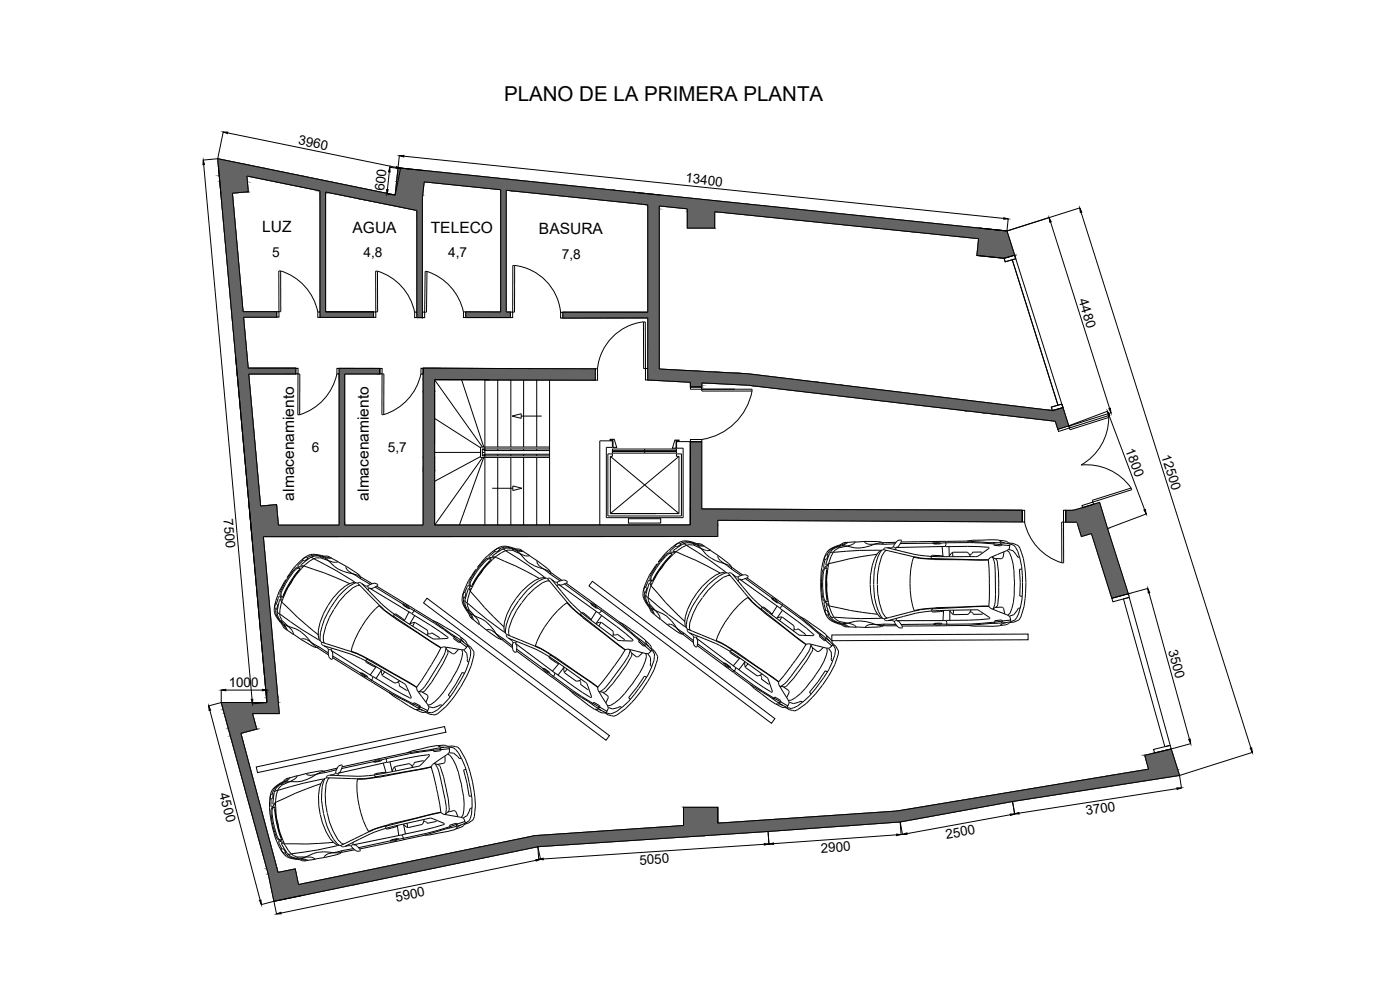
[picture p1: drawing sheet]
<svg xmlns="http://www.w3.org/2000/svg" width="420mm" height="297mm" viewBox="0 0 420 297" stroke-linecap="round" stroke-linejoin="round" font-family="sans-serif">
<defs><g id="words">
<text font-size="6.2" x="151.3" y="30.3">PLANO DE LA PRIMERA PLANTA</text>
<g font-size="4.7">
<text x="78.7" y="69.6">LUZ</text>
<text x="105.8" y="69.9">AGUA</text>
<text x="129.3" y="70">TELECO</text>
<text x="161.8" y="70.3">BASURA</text>
<text x="88.2" y="150.2" transform="rotate(-90 88.2 150.2)">almacenamiento</text>
<text x="110.7" y="150.2" transform="rotate(-90 110.7 150.2)">almacenamiento</text>
</g>
<g font-size="4.1">
<text x="81.7" y="77.1">5</text>
<text x="109.1" y="77.1">4,8</text>
<text x="134.5" y="77.2">4,7</text>
<text x="168.6" y="77.6">7,8</text>
<text x="93.6" y="135.5">6</text>
<text x="116.4" y="135.5">5,7</text>
</g>
<g font-size="4">
<text x="89.4" y="43.3" transform="rotate(12 89.4 43.3)">3960</text>
<text x="115.3" y="57.4" transform="rotate(-84 115.3 57.4)">600</text>
<text x="205.6" y="54.7" transform="rotate(6 205.6 54.7)">13400</text>
<text x="323.6" y="90.1" transform="rotate(72 323.6 90.1)">4480</text>
<text x="337.7" y="135" transform="rotate(69 337.7 135)">1800</text>
<text x="348.5" y="136.7" transform="rotate(72 348.5 136.7)">12500</text>
<text x="67" y="155.8" transform="rotate(85 67 155.8)">7500</text>
<text x="350.6" y="195.3" transform="rotate(75 350.6 195.3)">3500</text>
<text x="68.6" y="206.2">1000</text>
<text x="65.8" y="238.3" transform="rotate(75 65.8 238.3)">4500</text>
<text x="326.1" y="244.6" transform="rotate(-9 326.1 244.6)">3700</text>
<text x="284" y="251.7" transform="rotate(-10 284 251.7)">2500</text>
<text x="246.4" y="255.8" transform="rotate(-4 246.4 255.8)">2900</text>
<text x="192" y="259.5" transform="rotate(-4 192 259.5)">5050</text>
<text x="119" y="270.6" transform="rotate(-12 119 270.6)">5900</text>
</g>
</g></defs>
<!-- layer: 0 -->
<g fill="#636466" stroke="#636466" stroke-width=".3">
<path d="M65.3 47.6l13.4 2.8h-13.1z"/>
<path d="M119.5 50.4l23.6 2.4h-23.9z"/>
<path d="M293.2 76.6h11.3z"/>
<path d="M139.8 93.6h10.5z"/>
<path d="M151.9 93.6h1.3z"/>
<path d="M194.4 93.7h3.4z"/>
<path d="M96.1 93.6h16v1.6z"/>
<path d="M139.8 93.6h13.4v1.7z"/>
<path d="M168.9 95.4h25.5z"/>
<path d="M127 110.5h5.2z"/>
<path d="M101.8 110.5l12.2 .1z"/>
<path d="M155.9 114l22.7 .1z"/>
<path d="M315.9 123.2l3.1-.9 .3 .9z"/>
<path d="M316.7 126.4h3.6l.4 1.4z"/>
<path d="M78.2 151.8l4.8-.4v.4z"/>
<path d="M130.4 157.6l76.8-.1z"/>
<path d="M346.5 225.9l5-1.2 .4 1.2z"/>
<path d="M83.4 261.8l5.2-1.1 .2 1.1z"/>
<path d="M81.2 265.4h25.3l-24.3 5z"/>
<path d="M207.2 132.5h3.4z"/>
<path d="M215.4 156.1h91.4v.5z"/>
<path d="M74.8 152.1l8.2-.7 .1 .7z"/>
<path d="M74.8 152.1h8.3l.6 7.5z"/>
<path d="M66.3 58.3l3.4-.3 .1 .3z"/>
<path d="M71.2 112.2h3.4l3.6 39.6z"/>
<path d="M66.4 210.8h8.5l-7.9 2.1z"/>
<path d="M74.9 210.8l.6 2.1z"/>
<path d="M67 212.9l1.6 5.9z"/>
<path d="M75.5 212.9l1.5 5.9z"/>
<path d="M68.6 218.8l.3 1.2z"/>
<path d="M72.3 220l4.7-1.2z"/>
<path d="M69.2 220.9h3.3l10.9 40.9z"/>
<path d="M67 212.9l7.9-2.1 .6 2.1z"/>
<path d="M67 212.9h8.5l1.5 5.9z"/>
<path d="M73.8 49.3l16.8 3.5h-16.5z"/>
<path d="M97.7 93.6h14.4z"/>
<path d="M65.3 47.6l8.4 1.7h-8.2z"/>
<path d="M73.6 49.3h.2z"/>
<path d="M73.6 49.3h.2v.8z"/>
<path d="M65.6 50.1h8.2l.7 7.4z"/>
<path d="M322.1 153.1l7.9-2.4 .7 2.4z"/>
<path d="M322.1 153.1h8.6l1.7 5.5z"/>
<path d="M319.8 153.1h2.3l1.1 3.6z"/>
<path d="M327.6 160.1l4.8-1.5 .5 1.5z"/>
<path d="M327.6 160.1h5.3l5.7 18.1z"/>
<path d="M65.6 50.4l25 2.4-11.9-2.4zM65.6 50.4l25 2.4h-24.8z"/>
<path d="M119.2 52.8l41 1.8-17.1-1.8zM119.2 52.8l41 1.8h-41.2z"/>
<path d="M127.3 54.6l55.6 2.3-22.7-2.3zM127.3 54.6l55.6 2.3h-32.6z"/>
<path d="M150.3 56.9l34.2 .2-1.6-.2zM150.3 56.9l34.2 .2h-34.2z"/>
<path d="M151.9 57.1l34.2 .2-1.6-.2zM151.9 57.1l34.2 .2h-32.6z"/>
<path d="M150.3 57.1l1.6 .2v-.2zM150.3 57.1l1.6 .2h-1.6z"/>
<path d="M74.1 52.8l38.3 4.5-21.8-4.5zM74.1 52.8l38.3 4.5h-16.3z"/>
<path d="M65.8 52.8l8.7 4.7-.4-4.7zM65.8 52.8l8.7 4.7h-8.3z"/>
<path d="M96.1 57.3l17.9 .3-1.6-.3zM96.1 57.3l17.9 .3h-17.9z"/>
<path d="M97.7 57.6l18.1 .4-1.8-.4zM97.7 57.6l18.1 .4h-16.3z"/>
<path d="M96.1 57.6l1.6 .4v-.4zM96.1 57.6l1.6 .4h-1.6z"/>
<path d="M66.2 57.5l3.5 .5 4.8-.5zM66.2 57.5l3.5 .5h-3.4z"/>
<path d="M119 54.6l7.9 3.9 .4-3.9zM119 54.6l7.9 3.9h-8.3z"/>
<path d="M99.5 58l19.1 .5-2.8-.5zM99.5 58l19.1 .5h-16.3z"/>
<path d="M102.3 58.5l24.5 .9 .1-.9zM102.3 58.5l24.5 .9h-20.1z"/>
<path d="M153.5 57.3l72.9 4.1-40.3-4.1zM153.5 57.3l72.9 4.1h-32z"/>
<path d="M194.4 61.4l35.4 .4-3.4-.4zM194.4 61.4l35.4 .4h-35.4z"/>
<path d="M197.8 61.8l40.3 .9-8.3-.9zM197.8 61.8l40.3 .9h-31.8z"/>
<path d="M194.4 61.8l3.4 .9v-.9zM194.4 61.8l3.4 .9h-3.4z"/>
<path d="M106.7 59.4l20.1 3.7v-3.7zM106.7 59.4l20.1 3.7h-1.7z"/>
<path d="M206.3 62.7l39.9 .8-8.1-.8zM206.3 62.7l39.9 .8h-39.9z"/>
<path d="M214.5 63.5l79.3 4.9-47.6-4.9zM214.5 63.5l79.3 4.9h-31z"/>
<path d="M206.3 63.5l8.2 4.9v-4.9zM206.3 63.5l8.2 4.9h-8.2z"/>
<path d="M262.8 68.4l31.2 .1zM262.8 68.4l31.2 .1z"/>
<path d="M263 68.5l39.2 .8-8.2-.8zM263 68.5l39.2 .8h-30.9z"/>
<path d="M271.3 69.3l31.6 2.3-.7-2.3zM271.3 69.3l31.6 2.3h-9.2z"/>
<path d="M293.7 71.6l10.8 5-1.6-5zM293.7 71.6l10.8 5h-11.3zM293.2 76.6h11.3zM293.2 76.6h11.3z"/>
<path d="M293.2 76.6h11.1zM293.2 76.6h11.1l-3 .9z"/>
<path d="M66.3 58l6.6 35.5-3.2-35.5zM66.3 58l6.6 35.5h-3.4z"/>
<path d="M96.1 58l1.6 35.6v-35.6zM96.1 58l1.6 35.6h-1.6z"/>
<path d="M97.7 93.6h14.4zM96.1 93.6h1.6zM96.1 93.6h1.6z"/>
<path d="M150.3 57.3l1.6 36.3v-36.3zM150.3 57.3l1.6 36.3h-1.6z"/>
<path d="M125.1 63.1l1.7 30.5v-30.5zM125.1 63.1l1.7 30.5h-1.7z"/>
<path d="M139.8 93.6h12.1zM139.8 93.6h12.1z"/>
<path d="M194.4 62.7l3.4 31v-31zM194.4 62.7l3.4 31h-3.4zM168.9 93.7h28.9z"/>
<path d="M69.5 93.5l13.5 1.7v-1.7zM69.5 93.5l13.5 1.7h-13.4z"/>
<path d="M96.1 95.2h16zM96.1 93.6l16 1.6h-16z"/>
<path d="M139.8 95.3h13.4zM139.8 93.6l13.4 1.7h-13.4z"/>
<path d="M125.1 93.6l1.6 1.7 .1-1.7zM125.1 93.6l1.6 1.7h-1.6z"/>
<path d="M168.9 93.7l28.9 1.7v-1.7zM168.9 93.7l28.9 1.7h-28.9z"/>
<path d="M69.6 95.2l4.9 15.3-1.4-15.3zM69.6 95.2l4.9 15.3h-3.5z"/>
<path d="M71 110.5h17.8zM71 110.5h17.8z"/>
<path d="M194.4 95.4l3.4 15.2v-15.2zM194.4 95.4l3.4 15.2h-3.4z"/>
<path d="M127 110.5l51.6 .2zM127 110.5l51.6 .2z"/>
<path d="M194.4 110.6l3.4 .1zM194.4 110.6l3.4 .1z"/>
<path d="M194.4 110.7l30 1.4-26.6-1.4zM194.4 110.7l30 1.4h-30z"/>
<path d="M71 110.5l17.8 1.7v-1.7zM71 110.5l17.8 1.7h-17.6z"/>
<path d="M101.8 110.6l12.2 1.6v-1.6zM101.8 110.6l12.2 1.6h-12.2z"/>
<path d="M71.2 112.2h17.6zM71.2 112.2h3.4z"/>
<path d="M101.8 112.2h1.6zM101.8 112.2h1.6z"/>
<path d="M127 110.7l51.6 1.5v-1.5zM127 110.7l51.6 1.5h-51.6z"/>
<path d="M127 112.2l51.6 1.7v-1.7zM127 112.2l51.6 1.7h-51.6z"/>
<path d="M145.5 113.9l33.1 .1zM145.5 113.9l33.1 .1z"/>
<path d="M194.4 112.1l45.4 1.9-15.4-1.9zM194.4 112.1l45.4 1.9h-45.4z"/>
<path d="M145.5 114h33.1zM145.5 114h33.1z"/>
<path d="M194.4 114l51.1 .7-5.7-.7zM194.4 114l51.1 .7h-38.3z"/>
<path d="M207.2 114.7l39.8 .2-1.5-.2zM207.2 114.7l39.8 .2h-39.8z"/>
<path d="M210.6 114.9l42.1 .7-5.7-.7zM210.6 114.9l42.1 .7h-28.3z"/>
<path d="M207.2 114.9l3.4 .7v-.7zM207.2 114.9l3.4 .7h-3.4z"/>
<path d="M207.2 115.6l3.4 .5v-.5zM207.2 115.6l3.4 .5h-3.4z"/>
<path d="M127 113.9l3.4 3.4v-3.4zM127 113.9l3.4 3.4h-3.4zM127 117.3h3.4zM127 117.3h3.4z"/>
<path d="M224.4 115.6l91.4 7.6-63.1-7.6zM224.4 115.6l91.4 7.6h-26.3z"/>
<path d="M315.9 123.2h3.4zM315.8 123.2h3.5z"/>
<path d="M289.5 123.2h26.3zM289.5 123.2h26.3z"/>
<path d="M289.6 123.2l29.8 .4-.1-.4zM289.6 123.2l29.8 .4h-26.2z"/>
<path d="M293.2 123.6l27.1 2.8-.9-2.8zM293.2 123.6l27.1 2.8h-3.6z"/>
<path d="M316.7 126.4l.4 1.4h3.6zM317.1 127.8h3.6l-3.2 1z"/>
<path d="M127 117.3l3.4 20v-20zM127 117.3l3.4 20h-3.4z"/>
<path d="M127 137.3l3.4 3.8v-3.8zM127 137.3l3.4 3.8h-3.4z"/>
<path d="M71.2 112.2l7 39.2-3.6-39.2zM71.2 112.2l7 39.2h-3.5z"/>
<path d="M74.7 151.4l3.5 .4v-.4zM74.7 151.4l3.5 .4h-3.4z"/>
<path d="M127 141.1l3.4 16.4v-16.4zM127 141.1l3.4 16.4h-3.4z"/>
<path d="M127 157.5l3.4 .1zM127 157.5l3.4 .1z"/>
<path d="M101.8 112.2l1.6 45.4v-45.4zM101.8 112.2l1.6 45.4h-1.6z"/>
<path d="M74.8 151.8l8.7 5.8-.5-5.8zM74.8 151.8l8.7 5.8h-8.2z"/>
<path d="M75.3 157.6l131.9 3.4v-3.4zM75.3 157.6l131.9 3.4h-131.6z"/>
<path d="M75.6 161h131.6zM75.6 161h3.4z"/>
<path d="M75.6 161l7.8 48.5-4.4-48.5zM75.6 161l7.8 48.5h-3.4z"/>
<path d="M80 209.5l3.5 1.3-.1-1.3zM80 209.5l3.5 1.3h-3.4z"/>
<path d="M66.4 210.8l17.4 3.3-.3-3.3zM66.4 210.8l17.4 3.3h-16.5z"/>
<path d="M67.3 214.1l9.7 4.7-1.2-4.7zM67.3 214.1l9.7 4.7h-8.4z"/>
<path d="M68.6 218.8l3.7 1.2 4.7-1.2zM68.6 218.8l3.7 1.2h-3.4z"/>
<path d="M346.5 225.9l5.6 .7-.2-.7zM343.6 226.6l2.9-.7 5.6 .7z"/>
<path d="M343.6 226.6l9.8 4.2-1.3-4.2zM343.6 226.6l9.8 4.2h-8.7z"/>
<path d="M344.7 230.8l9.3 1.9-.6-1.9zM333.3 232.7l11.4-1.9 9.3 1.9z"/>
<path d="M303.9 240.5l50.1-7.8h-20.7zM286.5 240.5l46.8-7.8-29.4 7.8z"/>
<path d="M286.5 240.5l1.6 2.9 15.8-2.9zM269.1 243.4l17.4-2.9 1.6 2.9z"/>
<path d="M269.1 243.4l1.1 3.2 17.9-3.2zM221 246.6l48.1-3.2 1.1 3.2z"/>
<path d="M205.1 242.2l10.3 4.4v-4.4zM205.1 242.2l10.3 4.4h-10.3z"/>
<path d="M221 246.6l43.9 .4 5.3-.4zM215.4 247l5.6-.4 43.9 .4z"/>
<path d="M205.1 246.6l10.3 .4v-.4zM205.1 246.6l10.3 .4h-10.3z"/>
<path d="M205.1 247l50.1 .7 9.7-.7zM205.1 247l50.1 .7h-50.1z"/>
<path d="M205.1 247.7l25.4 1.8 24.7-1.8zM179.1 249.5l26-1.8 25.4 1.8z"/>
<path d="M179.1 249.5l32.4 1.2 19-1.2zM160.5 250.7l18.6-1.2 32.4 1.2z"/>
<path d="M160.5 250.7l.9 3.3 50.1-3.3zM144.5 254l16-3.3 .9 3.3z"/>
<path d="M68.9 220l14.3 40.7-10.9-40.7zM68.9 220l14.3 40.7h-3.1z"/>
<path d="M80.1 260.7l3.3 1.1-.2-1.1zM80.1 260.7l3.3 1.1h-3z"/>
<path d="M121.2 262.4l40.2-8.4h-16.9zM104.3 262.4l40.2-8.4-23.3 8.4z"/>
<path d="M80.4 261.8l8.5 .6-.1-.6zM80.4 261.8l8.5 .6h-8.4z"/>
<path d="M104.3 262.4l2.2 3 14.7-3zM89.6 265.4l14.7-3 2.2 3z"/>
<path d="M80.5 262.4l9.1 3-.7-3zM80.5 262.4l9.1 3h-8.4z"/>
<path d="M65.6 50.4l25 2.4-11.9-2.4zM65.6 50.4l25 2.4h-24.8z"/>
<path d="M119.2 52.8l41 1.8-17.1-1.8zM119.2 52.8l41 1.8h-41.2z"/>
<path d="M74.1 52.8l25.2 1.8-8.7-1.8zM74.1 52.8l25.2 1.8h-16.5z"/>
<path d="M65.8 52.8l8.4 1.8-.1-1.8zM65.8 52.8l8.4 1.8h-8.2z"/>
<path d="M127.3 54.6l55.6 2.3-22.7-2.3zM127.3 54.6l55.6 2.3h-32.6z"/>
<path d="M150.3 56.9l34.2 .2-1.6-.2zM150.3 56.9l34.2 .2h-34.2z"/>
<path d="M151.9 57.1l34.2 .2-1.6-.2zM151.9 57.1l34.2 .2h-32.6z"/>
<path d="M150.3 57.1l1.6 .2v-.2zM150.3 57.1l1.6 .2h-1.6z"/>
<path d="M82.8 54.6l29.6 2.7-13.1-2.7zM82.8 54.6l29.6 2.7h-16.3z"/>
<path d="M66 54.6l8.5 2.9-.3-2.9zM66 54.6l8.5 2.9h-8.3z"/>
<path d="M96.1 57.3l17.9 .3-1.6-.3zM96.1 57.3l17.9 .3h-17.9z"/>
<path d="M66.2 57.5l3.5 .5 4.8-.5zM66.2 57.5l3.5 .5h-3.4z"/>
<path d="M119 54.6l7.9 3.9 .4-3.9zM119 54.6l7.9 3.9h-8.3z"/>
<path d="M97.7 57.6l20.9 .9-4.6-.9zM97.7 57.6l20.9 .9h-16.3z"/>
<path d="M102.3 58.5l24.5 .9 .1-.9zM102.3 58.5l24.5 .9h-20.1z"/>
<path d="M153.5 57.3l72.9 4.1-40.3-4.1zM153.5 57.3l72.9 4.1h-32z"/>
<path d="M194.4 61.4l35.4 .4-3.4-.4zM194.4 61.4l35.4 .4h-35.4z"/>
<path d="M197.8 61.8l40.3 .9-8.3-.9zM197.8 61.8l40.3 .9h-31.8z"/>
<path d="M106.7 59.4l20.1 3.7v-3.7zM106.7 59.4l20.1 3.7h-1.7z"/>
<path d="M206.3 62.7l39.9 .8-8.1-.8zM206.3 62.7l39.9 .8h-39.9z"/>
<path d="M206.3 63.5l8.2 4.9v-4.9zM206.3 63.5l8.2 4.9h-8.2z"/>
<path d="M214.5 63.5l79.5 5-47.8-5zM214.5 63.5l79.5 5h-31z"/>
<path d="M263 68.5l39.2 .8-8.2-.8zM263 68.5l39.2 .8h-30.9z"/>
<path d="M271.3 69.3l31.6 2.3-.7-2.3zM271.3 69.3l31.6 2.3h-9.2z"/>
<path d="M293.7 71.6l10.8 5-1.6-5zM293.7 71.6l10.8 5h-11.3zM293.2 76.6h11.3zM293.2 76.6h11.3z"/>
<path d="M293.2 76.6h11.1zM293.2 76.6h11.1l-3 .9z"/>
<path d="M66.3 58l6.6 35.5-3.2-35.5zM66.3 58l6.6 35.5h-3.4z"/>
<path d="M96.1 57.6l1.6 36v-36zM96.1 57.6l1.6 36h-1.6z"/>
<path d="M97.7 93.6h14.4zM96.1 93.6h1.6zM96.1 93.6h1.6z"/>
<path d="M150.3 57.3l1.6 36.3v-36.3zM150.3 57.3l1.6 36.3h-1.6z"/>
<path d="M150.3 93.6h1.6zM150.3 93.6h1.6z"/>
<path d="M125.1 63.1l1.7 30.5v-30.5zM125.1 63.1l1.7 30.5h-1.7z"/>
<path d="M139.8 93.6h12.1zM139.8 93.6h12.1z"/>
<path d="M194.4 61.8l3.4 31.9v-31.9zM194.4 61.8l3.4 31.9h-3.4zM168.9 93.7h28.9z"/>
<path d="M69.5 93.5l13.5 1.7v-1.7zM69.5 93.5l13.5 1.7h-13.4z"/>
<path d="M96.1 95.2h16zM96.1 93.6l16 1.6h-16z"/>
<path d="M139.8 95.3h13.4zM139.8 93.6l13.4 1.7h-13.4z"/>
<path d="M125.1 93.6l1.6 1.7 .1-1.7zM125.1 93.6l1.6 1.7h-1.6z"/>
<path d="M168.9 93.7l28.9 1.7v-1.7zM168.9 93.7l28.9 1.7h-28.9z"/>
<path d="M69.6 95.2l4.9 15.3-1.4-15.3zM69.6 95.2l4.9 15.3h-3.5z"/>
<path d="M71 110.5h17.8zM71 110.5h17.8z"/>
<path d="M194.4 95.4l3.4 15.2v-15.2zM194.4 95.4l3.4 15.2h-3.4z"/>
<path d="M127 110.5l51.6 .2zM127 110.5l51.6 .2z"/>
<path d="M194.4 110.6l3.4 .1zM194.4 110.6l3.4 .1z"/>
<path d="M194.4 110.7l30 1.4-26.6-1.4zM194.4 110.7l30 1.4h-30z"/>
<path d="M71 110.5l17.8 1.7v-1.7zM71 110.5l17.8 1.7h-17.6z"/>
<path d="M101.8 110.6l12.2 1.6v-1.6zM101.8 110.6l12.2 1.6h-12.2z"/>
<path d="M71.2 112.2h17.6zM71.2 112.2h3.4z"/>
<path d="M101.8 112.2h1.6zM101.8 112.2h1.6z"/>
<path d="M127 110.7l51.6 1.5v-1.5zM127 110.7l51.6 1.5h-51.6z"/>
<path d="M127 112.2l51.6 1.7v-1.7zM127 112.2l51.6 1.7h-51.6z"/>
<path d="M145.5 113.9l33.1 .1zM145.5 113.9l33.1 .1z"/>
<path d="M194.4 112.1l45.4 1.9-15.4-1.9zM194.4 112.1l45.4 1.9h-45.4z"/>
<path d="M145.5 114l33.1 .1zM145.5 114l33.1 .1z"/>
<path d="M194.4 114l51.1 .7-5.7-.7zM194.4 114l51.1 .7h-38.3z"/>
<path d="M207.2 114.7l39.8 .2-1.5-.2zM207.2 114.7l39.8 .2h-39.8z"/>
<path d="M210.6 114.9l42.1 .7-5.7-.7zM210.6 114.9l42.1 .7h-28.3z"/>
<path d="M207.2 114.9l3.4 1.2v-1.2zM207.2 114.9l3.4 1.2h-3.4z"/>
<path d="M127 113.9l3.4 3.4v-3.4zM127 113.9l3.4 3.4h-3.4zM127 117.3h3.4zM127 117.3h3.4z"/>
<path d="M224.4 115.6l91.4 7.6-63.1-7.6zM224.4 115.6l91.4 7.6h-26.3z"/>
<path d="M315.9 123.2h3.4zM315.8 123.2h3.5z"/>
<path d="M289.5 123.2h26.3zM289.5 123.2h26.3z"/>
<path d="M289.6 123.2l29.8 .4-.1-.4zM289.6 123.2l29.8 .4h-26.2z"/>
<path d="M293.2 123.6l27.1 2.8-.9-2.8zM293.2 123.6l27.1 2.8h-3.6z"/>
<path d="M316.7 126.4l.4 1.4h3.6zM317.1 127.8h3.6l-3.2 1z"/>
<path d="M127 117.3l3.4 20v-20zM127 117.3l3.4 20h-3.4z"/>
<path d="M127 137.3l3.4 3.8v-3.8zM127 137.3l3.4 3.8h-3.4z"/>
<path d="M71.2 112.2l7 39.2-3.6-39.2zM71.2 112.2l7 39.2h-3.5z"/>
<path d="M74.7 151.4l3.5 .4v-.4zM74.7 151.4l3.5 .4h-3.4z"/>
<path d="M207.2 132.5l3.4 20.2v-20.2zM207.2 132.5l3.4 20.2h-3.4z"/>
<path d="M207.2 152.7l99.6 .4zM207.2 152.7l99.6 .4h-99.6z"/>
<path d="M207.2 153.1l99.6 3v-3zM207.2 153.1l99.6 3h-99.6z"/>
<path d="M207.2 156.1l8.2 1.4v-1.4zM207.2 156.1l8.2 1.4h-8.2z"/>
<path d="M127 141.1l3.4 16.4v-16.4zM127 141.1l3.4 16.4h-3.4z"/>
<path d="M207.2 157.5l8.2 .1zM130.4 157.6h85z"/>
<path d="M127 157.5l3.4 .1zM127 157.5l3.4 .1z"/>
<path d="M101.8 112.2l1.6 45.4v-45.4zM101.8 112.2l1.6 45.4h-1.6z"/>
<path d="M74.8 151.8l8.7 5.8-.5-5.8zM74.8 151.8l8.7 5.8h-8.2z"/>
<path d="M75.3 157.6l140.1 3.4v-3.4zM75.3 157.6l140.1 3.4h-139.8z"/>
<path d="M75.6 161h139.8zM75.6 161h3.4z"/>
<path d="M75.6 161l7.8 48.5-4.4-48.5zM75.6 161l7.8 48.5h-3.4z"/>
<path d="M80 209.5l3.5 1.3-.1-1.3zM80 209.5l3.5 1.3h-3.4z"/>
<path d="M66.4 210.8l17.4 3.3-.3-3.3zM66.4 210.8l17.4 3.3h-16.5z"/>
<path d="M67.3 214.1l9.7 4.7-1.2-4.7zM67.3 214.1l9.7 4.7h-8.4z"/>
<path d="M68.6 218.8l3.7 1.2 4.7-1.2zM68.6 218.8l3.7 1.2h-3.4z"/>
<path d="M346.5 225.9l5.6 .7-.2-.7zM343.6 226.6l2.9-.7 5.6 .7z"/>
<path d="M343.6 226.6l9.8 4.2-1.3-4.2zM343.6 226.6l9.8 4.2h-8.7z"/>
<path d="M344.7 230.8l9.3 1.9-.6-1.9zM333.3 232.7l11.4-1.9 9.3 1.9z"/>
<path d="M303.9 240.5l50.1-7.8h-20.7zM286.5 240.5l46.8-7.8-29.4 7.8z"/>
<path d="M286.5 240.5l1.6 2.9 15.8-2.9zM269.1 243.4l17.4-2.9 1.6 2.9z"/>
<path d="M269.1 243.4l1.1 3.2 17.9-3.2zM221 246.6l48.1-3.2 1.1 3.2z"/>
<path d="M205.1 242.2l10.3 4.4v-4.4zM205.1 242.2l10.3 4.4h-10.3z"/>
<path d="M221 246.6l43.9 .4 5.3-.4zM215.4 247l5.6-.4 43.9 .4z"/>
<path d="M205.1 246.6l10.3 .4v-.4zM205.1 246.6l10.3 .4h-10.3z"/>
<path d="M205.1 247l50.1 .7 9.7-.7zM205.1 247l50.1 .7h-50.1z"/>
<path d="M205.1 247.7l25.4 1.8 24.7-1.8zM179.1 249.5l26-1.8 25.4 1.8z"/>
<path d="M179.1 249.5l32.4 1.2 19-1.2zM160.5 250.7l18.6-1.2 32.4 1.2z"/>
<path d="M160.5 250.7l.9 3.3 50.1-3.3zM144.5 254l16-3.3 .9 3.3z"/>
<path d="M68.9 220l14.3 40.7-10.9-40.7zM68.9 220l14.3 40.7h-3.1z"/>
<path d="M80.1 260.7l3.3 1.1-.2-1.1zM80.1 260.7l3.3 1.1h-3z"/>
<path d="M121.2 262.4l40.2-8.4h-16.9zM104.3 262.4l40.2-8.4-23.3 8.4z"/>
<path d="M80.4 261.8l8.5 .6-.1-.6zM80.4 261.8l8.5 .6h-8.4z"/>
<path d="M104.3 262.4l2.2 3 14.7-3zM89.6 265.4l14.7-3 2.2 3z"/>
<path d="M80.5 262.4l9.1 3-.7-3zM80.5 262.4l9.1 3h-8.4z"/>
<path d="M74.8 152.1l.7 7.5h8.2zM75.5 159.6h8.2l-8.2 .8z"/>
<path d="M66.3 58.3l6.6 35.2-3.1-35.2zM66.3 58.3l6.6 35.2h-3.4z"/>
<path d="M69.5 93.5l13.5 1.7v-1.7zM69.5 93.5l13.5 1.7h-13.4z"/>
<path d="M69.6 95.2l4.9 15.3-1.4-15.3zM69.6 95.2l4.9 15.3h-3.5z"/>
<path d="M71 110.5h17.8zM71 110.5h17.8z"/>
<path d="M71 110.5l17.8 1.7v-1.7zM71 110.5l17.8 1.7h-17.6z"/>
<path d="M71.2 112.2h17.6zM71.2 112.2h3.4z"/>
<path d="M71.2 112.2l3.6 39.6h3.4zM74.8 151.8h3.4l-3.4 .3z"/>
<path d="M66.4 210.8h8.6zM66.4 210.8h8.5z"/>
<path d="M68.9 220l.3 .9zM69.2 220.9l3.1-.9zM69.2 220.9l3.1-.9 .2 .9z"/>
<path d="M69.2 220.9l11.2 40.9h3zM80.4 261.8h3l-2.9 .6z"/>
<path d="M67 212.9l1.6 5.9h8.4zM68.6 218.8h8.4l-7.8 2.1z"/>
<path d="M74.1 52.8l38.3 4.5-21.8-4.5zM74.1 52.8l38.3 4.5h-16.3z"/>
<path d="M96.1 57.3l17.9 .3-1.6-.3zM96.1 57.3l17.9 .3h-17.9z"/>
<path d="M97.7 57.6l20.9 .9-4.6-.9zM97.7 57.6l20.9 .9h-16.3z"/>
<path d="M102.3 58.5l24.5 .9-8.2-.9zM102.3 58.5l24.5 .9h-20.1z"/>
<path d="M106.7 59.4l20.1 3.7v-3.7zM106.7 59.4l20.1 3.7h-1.7z"/>
<path d="M96.1 57.6l1.6 36v-36zM96.1 57.6l1.6 36h-1.6zM96.1 93.6h1.6zM96.1 93.6h1.6z"/>
<path d="M125.1 63.1l1.7 30.5v-30.5zM125.1 63.1l1.7 30.5h-1.7z"/>
<path d="M96.1 95.2h16zM96.1 93.6l16 1.6h-16z"/>
<path d="M65.5 49.3h8.2zM65.5 49.3h8.1zM65.5 49.3h8.1l-8 .8zM65.6 50.1h8.2l-.2-.8z"/>
<path d="M65.6 50.1l.7 7.4h8.2zM66.3 57.5h8.2l-8.2 .8z"/>
<path d="M322.1 153.1l1.7 5.5h8.6zM323.8 158.6h8.6l-7.9 2.4z"/>
<path d="M319.8 156.7h3.4zM319.8 153.1l3.4 3.6h-3.4z"/>
<path d="M327.6 160.1l5.6 18.1h5.4zM333.2 178.2h5.4l-4.9 1.3z"/>
<path d="M125.1 93.6l1.6 1.7 .1-1.7zM125.1 93.6l1.6 1.7h-1.6z"/>
</g>
<g fill="none" stroke="#000" stroke-width=".3">
<path d="M67 39.6l-1.7 8M68.3 39.9l50.6 10.3M61.1 49.4l14.5 160.4M65.3 47.6l14.8 163.2M65.3 47.6l53.3 10.9M65.3 47.6l-4.3 .4M65.6 50.1l.7 8.2M73.7 49.3h.1M116.1 58.3l2.5 .2M116.8 51.6l-.5 5.3M117 50.2l2.4 .3M119.5 50.4l182.7 18.9"/>
<path d="M119.5 50.4l3.4 .3M119.8 46.7l-.3 3.6M120.2 50.5l-1.6 8M121.2 46.9l180 18.6M127.7 51.2l-8.2-.8-.9 8.1M190 57.7l8.2 .8M153.9 79.7h.6l-.1 13.9h-.5zM154.4 79.6a15.7 15.7 0 0 1 13.8 14.1M293.2 76.6l8.1 .9-8.1-.9 .5-5-79.2-8.1v4.9h-8.2v-5.7l-8.5-.9v48.9l26.6 1.4 91.4 11.1M294 68.5l8.2 .8M301.3 77.5l3.2-.9 .3 1-3.1 .9zM302.2 69.3l18.6 58.6 12.6-4.1"/>
<path d="M302.6 65.7l-.4 3.6M303.8 77.9l13.7 43.7-13.7-43.5M314.9 65.3l-12.7 4M315.3 66.6l17.7 56M324.1 62.4l-21.9 6.9M324.4 63.7l51 160.7M83 93.5h-10.1l-3.2-35.5 4.8-.5-.4-4.7 22 4.5v36.3M83 93.5h.7v1.6l-.7 .1zM83 95.2h-9.9l1.4 15.3h14.3M83.7 93.5h.6l-.1-12.2h-.5v12.2M84.2 81.3a16.3 16.3 0 0 1 11.2 12.3M95.4 93.6h.7v1.6h-.7z"/>
<path d="M96.1 95.2h16M112.1 93.6h.7v1.6h-.7zM112.1 93.6h-14.4v-36l27.4 5.5v30.5M113.3 81.3a16.3 16.3 0 0 1 11.1 12.3M113.3 81.4v12.2h-.5M113.3 81.4h-.6l.1 12.2M124.4 93.6h.7v1.7h-.7zM125.1 95.3h1.6M126.8 93.6h.6v1.7h-.7zM128.1 81.4a16.5 16.5 0 0 1 11 12.2M128.1 81.4h-.5l-.2 12.3M128.1 81.4l-.1 12.3-.6-.1"/>
<path d="M139.1 93.6h.7v1.7h-.7zM139.8 93.6h10.5v-36.7l-23-2.3-.5 4.8v34.2M139.8 95.3h13.4M153.2 93.6h.7v1.7h-.7zM153.2 93.6h-1.3v-36.5l42.5 4.3v32.3h-25.5M168.3 93.7h.6v1.7h-.7zM168.9 95.4h25.5v15.2M193.1 96.6l.1 14h.5M193.1 96.6h.6v14M193.1 96.6a15.7 15.7 0 0 0-13.8 14M88.8 112.2h-14.2l3.6 39.6 4.8-.4 .5 6.2h18.3v-45.4M88.8 110.5h.7l-.1 1.7h-.6z"/>
<path d="M89.4 112.2v12.2l.5 .1 .1-12.3M90 112.2h-.6M101.1 112.2a16.4 16.4 0 0 1-11.2 12.2M101.1 110.5h.7v1.7h-.7zM101.8 110.5l12.2 .1v1.6h-10.6v45.4h23.6v-47.1l51.6 .2M114 110.6h.7v1.6h-.7zM114.7 112.2h.5v12.2M114.7 112.2l-.1 12.2h.6M126.3 112.2a16.4 16.4 0 0 1-11.1 12.2M126.3 110.5h.7v1.7h-.7zM130.4 117.3h.1M130.4 113.9h16.5"/>
<path d="M130.4 113.9l48.2 .2M130.4 113.9v43.7M130.4 114l14.4 20.1M138.5 114l6.7 20.1M145.5 114v43.6M149.4 113.9v20.2M153.3 113.9v20.2M157.1 113.9v20.2M161.1 113.9v20.2M164.9 113.9v43.7M178.6 110.6h.7v3.5h-.7zM193.7 110.6h.7v3.4h-.7z"/>
<path d="M194.4 114l12.8 .7v1.4h3.4v-1.2l13.8 .7 92.3 10.8 .8 2.4M207.2 116.1h3.4v.7h-3.4zM210.6 116.8h15.1v.5h-15.1zM225.7 117.3a18.1 18.1 0 0 1-15.1 14.6M130.4 135.7h13.8M130.4 125.5l13.8 8.8M144.2 137l-13.8 7.4M144.8 135.7h.7M144.8 134.7h20.1M144.8 134.7v2.1h20.1M144.8 134.7l.7 .5M144.8 137.2l-14.4 20.4"/>
<path d="M145.2 137.2l-7.3 20.4M145.2 134.7l.3 .5M145.4 134.7l.1 .5M145.5 135.2h19.4M145.5 136.3h19.4M145.5 136.3l-.7 .4M145.5 136.3l-.3 .5M145.5 136.3l-.1 .5M149.4 134.7v.5M149.4 136.3v.5M149.4 137.2v20.3M153.3 134.7v.5"/>
<path d="M153.3 136.3v.5M153.3 137.2v20.3M153.7 124.8l2.7-.7v1.4zM156.4 124.8h6.2M157.1 134.7v.5M157.1 136.3v.5M157.1 137.2v20.3M161.1 134.7v.5M161.1 136.3v.5M161.1 137.2v20.3M164.9 134.1h-20.7v3.1h20.7M183.1 131.8h1.2l.8 2.4h-1.1v-2.1h-.9z"/>
<path d="M183.2 136.9h.6v-.7h-1.4v18.6h22.1v-18.6h-1.5v.7h.8M183.2 136.9v17.2M183.2 136.9l20.6 17.2M183.8 134.7h19.2v.5h-19.2zM183.8 135.5h19.2v.5h-19.2zM193.5 134.7v.5M193.5 135.5v.5M202.5 132h1.3v.4h-.9v2.1h-1.1zM203.8 136.9v17.2M203.8 136.9l-20.6 17.2M207.2 132.5v25l-76.8 .1M207.2 131.9h3.4v.6h-3.4z"/>
<path d="M207.2 132.5h3.4v20.2l96.2 .4v3.5M207.2 132.5h-4.1v2h1.9v20.8h-23v-21.1h1.8v-1.9h-3.8v25.2M315.5 122.2l3.2-1 .3 1.1-3.2 .9zM317.5 128.8l3.2-1 .3 .6-3.3 1.1zM332.4 123.4l-11.7 4.4M332.7 125.2a16.4 16.4 0 0 1-8.2 14.3 16.4 16.4 0 0 1 15 6.9M332.8 125.2l-11.7 3.7-.1-.5M332.8 125.2l-.2-.5-11.7 3.7M332.8 124.7l10.7 28.2M147.7 146.5h6.2M153.9 145.8l2.7 .7-2.7 .7zM183.2 154.1h20.6"/>
<path d="M188.6 155.6h9.7v1.4h-9.7zM207.2 152.7h.1M306.8 156.6l-91.4-.5v4.9h-136.4l4.8 53.1h-8l1.2 4.7-4.7 1.2 11.1 41.8 5.2-1.1 1 4.7 70.9-14.7 44.6-3v-5.5h10.3v4.8M306.8 153.1h.7v3.5h-.7zM307.5 156.6a16.4 16.4 0 0 0 11.1 12.3M319.2 153.1h.6v3.6h-.6zM319.2 156.7l-.6-.1 .1 12.3M319.2 156.6v12.3h-.5M324.7 151.7l3.3-1.1 .2 .7-3.3 1zM328 150.6l11.6-3.7-.1-.5-11.7 3.7 .2 .5M332.4 158.6l-2.4-7.9-7.9 2.4h-2.3v3.6h3.4l1.3 4.3 3.1-.9 6.1 19.4 4.9-1.3M332.4 158.6l6.2 19.6"/>
<path d="M344 154.2l-11.6 4.4M83.4 178.6l-.6 1.6a5.5 5.5 0 0 0 1.4 6.6l1 1.5 .6 .5M83.9 178.9l-.4 .4-.5 1.8M83.9 178.9h.1M84 178.9l.7 1.3a6 6 0 0 0 0 6M84.1 179.8l.7 1.1 4.4 4.3 6.3 5.3M84.2 179.9l-.3 .2-.7 3.5M85.8 173.9l-2.4 4.7M87.1 174.7l-2.1 4M88.5 170.7a1.18 1.18 0 0 1 1.6-.1l-2.4 3.4-3 5.3a1.26 1.26 0 0 1-.5-1.9l2.1-4zM89.7 171l-2.7 3.7M90 170.6a1.52 1.52 0 0 0-1.9 1 20.8 20.8 0 0 0-3.8 6.8l.4 .8"/>
<path d="M90.3 169.8l.6-.1 6.5 2.2 7.6 3.2M90.3 169.8l.1-.4 2.6-2a1.05 1.05 0 0 1 1.3 .3 91.9 91.9 0 0 1 12.1 7M90.9 168.1l-1.6 1.8 .1 .2h1.5a33.7 33.7 0 0 0-6.2 10.1M92.3 167.3l-.6-.1-1 .7 .8 .4 .9-.8M92.3 167.3l.1 .2M96.1 167l2 .4 1.5 .1M96.1 167l-1.9-.1-1.1 .4M96.1 167l.1 .4M96.2 167.4a6.1 6.1 0 0 0-5.3 2.7M96.3 167.4l2.5 .9a3.6 3.6 0 0 0 2.7 .3l-2-1.1M97.5 167.4l1.1 .8M98.5 168.1a11.2 11.2 0 0 0 7.4 4l2.2 .9 .1 .7"/>
<path d="M99 167.2l-2.5-.3a4.4 4.4 0 0 0-4.2 .4M99.6 167.5l-1.2-.6-1.4-.1a5.8 5.8 0 0 0-7 1.6l-1.9 2.1-2 2.8M101.6 168.7l2.4 1.2 3.1 2.1 1.1 1.1 3.5 2M103.8 169.9a2.22 2.22 0 0 0 1.6 2l2.8 1.8M105 175.1a16.4 16.4 0 0 0-6.6 6.6M106.4 174.7l1 .3M106.4 174.7l-1.4 .4M106.9 174.8a17.5 17.5 0 0 0-7.6 7.4M108 175.6l-.7 .1a17.4 17.4 0 0 0-7 7.1M108.2 173.7l3 1.7M108.6 175.2l1.1 .6h.7M110.4 175.7a2.01 2.01 0 0 1 3-.2l-2.1 1.2-.8-.3z"/>
<path d="M110.8 176.5l-.3 .6-2-2.1-.7-.3-.4 .3a65.9 65.9 0 0 0 10.8 10.1l.1-.8a45.1 45.1 0 0 1-7.9-7.3M112.6 176.1l8.3 5.1 .2 .5 1.6 .9h.4a109 109 0 0 1 15.2 10.1M113 175.9l11.5 7-.4 .8-.6 .4-12.6-7.6M128.1 179.5l54.8 41.2-1 1.4-54.8-41.2zM139.2 179.3a4.1 4.1 0 0 0 1.2 4.1l1.3 2.2M139.2 177.6l.6 .6-.5 1.2-.4-.6zM139.2 177.6v.1M139.5 177.8l1-2.2h.2l.6 1.3a6.2 6.2 0 0 0-.5 6.1M142.9 170.8a20.3 20.3 0 0 0-4.2 8.9 8 8 0 0 0 2.1 4.7l.3 .7 1 .9M144.1 171.6l-2.4 3.9M144.4 171.9l-1 1.2-2.1 3.9M145.5 168.1a1.24 1.24 0 0 1 1.9-.3l-3.7 4.8-2.3 3.4a1.24 1.24 0 0 1-.3-1.9l1.6-2.6z"/>
<path d="M147 168.3l-2.9 3.4M147.4 167.8l-.5-.1a4.7 4.7 0 0 0-3 2.6 13.2 13.2 0 0 0-2.8 4.9l.3 .8M148.3 167.4l-3.1 3.2-.8 1.3M148.3 165.2h.1M149.9 164.7a4.2 4.2 0 0 1 4.2 0l2.5 .5M150 165l-.6-.4-1.1 .6M150.1 164.9l-1.1 .8-.7-.5M150.9 164.8l-3 1.9-.2 .3 1.2 .3 5.7 2.5 7.3 3.8M150.9 164.8l1 .5a92.5 92.5 0 0 1 11.5 7.9M153.8 164.7l1.9 .7 1.5 .1M153.8 164.7l-.5-.2a3.5 3.5 0 0 0-2.6 .3M153.8 164.7v.1"/>
<path d="M153.8 164.8l.1 .3M153.9 165.1a6.1 6.1 0 0 0-5.6 2.3l-1.6-.3 1.8-1.6M153.9 165.1l2.4 1.2a3.7 3.7 0 0 0 2.7 .4l-3-1.9-1.3-.2a5.8 5.8 0 0 0-7.1 1.1 20.5 20.5 0 0 0-4.3 4.5M154.8 179.6a16.2 16.2 0 0 0-3.6 8.5M154.9 179.5a16.7 16.7 0 0 1 7-6l1.3-.3a3.1 3.1 0 0 1 2.2 1.7l6.5 7.6 2.4 2.1 .1-.8M155.1 165.2l1 1M156 166.1a11.5 11.5 0 0 0 7.1 4.6l2.1 1 .1 .7-1.3-1.1a5.2 5.2 0 0 1-2.9-2.6l.1-.4M159 166.8l5.3 3.8 1 1.2M163.8 173.4a17.6 17.6 0 0 0-8.1 6.7M164.3 173.7l.5-.3 .6 .4 1.9 2.2 .3-.6M164.9 174.3h-.7a17.6 17.6 0 0 0-7.6 6.5M165.3 171.8l3.3 2.3"/>
<path d="M165.3 172.4l2.8 1.9M165.6 173.9l1 .7 .7 .1M167.2 175.9a45.7 45.7 0 0 0 7.3 7.9M167.3 174.6a2.23 2.23 0 0 1 3 0 2.96 2.96 0 0 1-2.7 .8l-.3-.2zM169.4 175.2l7.9 5.8 .1 .4 1.6 1.1h.4M169.9 175l10.9 7.9-.5 .7-.6 .4-12-8.6M177.8 174.4l54.8 41.2-1.1 1.4-54.8-41.2zM193.5 176l.6 .6-.5 1.2-.4-.6zM193.5 177.7a4.1 4.1 0 0 0 1.2 4.1l1.2 2.2M193.8 178.5a3.9 3.9 0 0 0 .9 2.9M193.8 178.7l.8 .7a94.9 94.9 0 0 0 11.1 8.6M195 174.9l.6 1.1 4.1 4.7 5.8 5.8"/>
<path d="M195.1 175l-.3 .2-1 3.5M195.6 175.3l-.8-1.3-1 2.1M197.2 169.2a20.2 20.2 0 0 0-4.2 8.9 8.1 8.1 0 0 0 2.1 4.7l.3 .7 1 .9-.6-1.4-1.1-1.6M198.4 170l-2.4 3.9M198.6 170.2l-2.9 4.2a1.22 1.22 0 0 1-.4-1.9l1.6-2.6 1.9-2.4a2.87 2.87 0 0 1 2.2-1.6l.7 .3-3.1 4M200.6 165.2l-3.1 3.4M201.3 166.7l-3 3.4M201.6 166.2l-.4-.1a4.7 4.7 0 0 0-3 2.6 12.9 12.9 0 0 0-2.9 4.9l.4 .8M202 165.4l1.2 .3 5.7 2.4 7.3 3.9M202 165.4l.2-.3 2.7-1.9a1.07 1.07 0 0 1 1.2 .5 92.5 92.5 0 0 1 11.6 7.9M202.6 165.8a26.6 26.6 0 0 0-7.9 12.1 4.6 4.6 0 0 0 .4 3.5M202.6 163.6l1-.6 .7 .2-1 .8z"/>
<path d="M202.8 163.9l-1.8 1.6 1.5 .3M204.2 163.1a3.7 3.7 0 0 1 3.3-.3l2.3 .7 1.1 .1M205 163.2a2.42 2.42 0 0 1 3.2 .2l-.1 .1M208 163.1l2 .6 1.4 .2-1.1-.7-1.3-.2a5.8 5.8 0 0 0-7.2 1.1l-1.2 1.1M208.1 163.5a6.1 6.1 0 0 0-5.6 2.3M208.2 163.5l2.4 1.2a3.7 3.7 0 0 0 2.7 .4l-1.9-1.2M209.1 178a14.3 14.3 0 0 0-3.5 9.8l.7 1M209.3 163.6l1.1 1M209.9 178.6a17.2 17.2 0 0 0-3.9 9.8M210.3 164.5a11.4 11.4 0 0 0 7.1 4.6l2.1 1 .1 .7M210.8 179.3l-1.5 2.2-1.3 2.6-1 2.8-.1 1.6 .2 .6M213.3 165.2l2.3 1.5 3 2.3 .9 1.2 3.4 2.3"/>
<path d="M215.5 166.7a2.19 2.19 0 0 0 1.4 2.1l2.7 2M216.2 171.9a16.7 16.7 0 0 0-7.1 6M216.2 171.9l1.4-.3 1 .4M218.1 171.8a17.6 17.6 0 0 0-8.1 6.7M218.6 172.1l.6-.2 .8 .5a55.2 55.2 0 0 0 8.7 9.8l-.1 .8-2.8-2.4zM219.1 172.7h-.6a17.6 17.6 0 0 0-7.6 6.5M219.6 170.8l2.8 1.9M219.8 172.3l1 .7 .8 .1M221.6 173a1.99 1.99 0 0 1 2.9 .1l-2.1 .9-.8-.3zM221.9 173.8l-.3 .5M223.7 173.6l7.8 5.7 .2 .5 1.6 1.1h.4a102.9 102.9 0 0 1 14.2 11.3M224.2 173.4l10.9 7.9-.6 .8-.5 .3-12-8.6"/>
<path d="M224.4 179.3l1.3 1.3 3.6 3.1M224.6 179.2a22.2 22.2 0 0 0-5.8 5.8M231.5 179.2l.8 .9 1.4 .7M231.6 179.3l.7 .3 1.1 1M247 170.9l.4-.3 .8-.2-.2 4.1 .2 6.1a1.34 1.34 0 0 1-1.4-1.4l-.3-4.4zM247.3 167.7v.1M247.6 167.9l-.4 2.3 .2 .1 1.2-.7M247.8 175.5l.4 4.5M247.9 169.5l.1 .1M248.1 171l-.3 4.5M248.1 170.4l-.7 .5a20.1 20.1 0 0 0 .1 9.2l.7 .4M248.5 166.5l-.7 .1-.5 1.1"/>
<path d="M248.5 166.5l-.4 1.2-.8 .1M249.1 165.9l-1.2 3.6M251.7 164.4l2.7-.6a3.7 3.7 0 0 0 2.4-1.2l-3.2 .2-1.5 .7a5.9 5.9 0 0 0-5.1 5.1 21.3 21.3 0 0 0-.7 6.9l.5 5.3M251.7 164.4l-.2-.3-.6 .2a3.4 3.4 0 0 0-1.9 1.7M251.7 164.4a6.1 6.1 0 0 0-3.1 5.2l-.1 .6a34.8 34.8 0 0 0 .3 11.2M252.7 163.7l1.4 .2M253.9 162.8l-2.3 1.1a4.3 4.3 0 0 0-3.3 2.6M254.6 162.7l-1.3 .8-1.9 .6M256.9 162.6l6.5-.1 1.4 .4M259.4 162.5a2.24 2.24 0 0 0 2.5 .8h3.3M261.2 175.4a16.4 16.4 0 0 0 2.2 9M262.2 175.4a17.5 17.5 0 0 0 2.7 10.2"/>
<path d="M263.2 166.3l-8.1 1.3-6 1.4-1.2 .6M263.3 175.4l.1 2.7 .5 2.9 .9 2.8 .9 1.3 .5 .3M264.2 165.1a110.1 110.1 0 0 0-14.3 .6l-.7 .1M264.6 165a17.6 17.6 0 0 0-2.4 10.3M265.2 163.3l-.5-.5-.9 .1-2.5 .8a11 11 0 0 1-7.3 .1M265.2 164.9a74.5 74.5 0 0 0 12.5 2.7h2l-.3-.7a43.7 43.7 0 0 1-10.5-1.9M265.2 164.9l-1.1 .3a8.3 8.3 0 0 0-2.4 4.6l-.5 2.9v2.6M266 165.1l-.5 .4-.9 1.3-.8 2.9-.4 2.9-.1 2.6M268.2 163.9l.3 .5h.4M268.2 164l-.7 .3-1.2 .1M268.6 163.2l-3.4 .1M268.9 164.4v.6l-2.8-.7-.7 .2-.2 .4"/>
<path d="M268.9 162.7l-4.1 .1M270.2 163.1l9.7-.1 .4 .2h1.9l.4-.3a107.5 107.5 0 0 1 18.2 .6M270.3 162h.1M270.3 162a2.81 2.81 0 0 0-2.1 1.9M270.3 162l.2 .5-.6 1.1-.5 .6-.5 .2M270.4 162.6l13.5-.2v1l-.2 .6-14.7 .3M274.2 167.2l1.8 .3 4.7 .3M274.2 167a28.4 28.4 0 0 0 .2 16.3M279.5 166.8l.4-.2 3.2 .3M279.8 162.9h2.7M280.6 167.9l13.8 .2 2.2-.2 .3 7M282.1 162.9l-.4-.2-1.8 .2"/>
<path d="M282.7 164l.3 3M283.7 164h10.1l3 .3-3.5 2.7-14-.1M284.8 164l.1 3M284.9 166.8l1-1.1h4.4l.7 .8 .2 .5M285.9 165.8l.1 1.2M290.2 162.4l1.7-.3 7.7-.1 1.1 .7 .8 .2-11.2-.6-6.3 .1M294.7 165.7h-2.8l-.5 .6-.5 .1M296.9 174.9l-.1 7.1M297.8 167.1a7.5 7.5 0 0 1 .9 4.4l.1 6.9a7.3 7.3 0 0 1-.8 4.4M297.9 167.2l1.2 .8a45.4 45.4 0 0 1 .2 13.8l-1.3 .8M298.2 162.8l.1 .8 2 .2 .3-.5-.4-.4M299.8 162.1l2.4 .4a1.65 1.65 0 0 0 1.9 .5 2.72 2.72 0 0 1 2.4 2.7 33.2 33.2 0 0 1-.2 19.5 4 4 0 0 1-3.5 1.7l-.4 .4-.7 .2-1.6 .2"/>
<path d="M300.5 163.5l2.6 .2-.2 1-5.8 2.6-.6 .7-16.9-.4M301.3 165.7l-.3 1.5-.2 .3-2.1 .1M301.5 162.9l1.8 .3a4.3 4.3 0 0 1 2.7 4.1 35.1 35.1 0 0 1 .2 15.1M302.3 165.2l.6 .5a16.6 16.6 0 0 1 1.5 7.8l.1 1.4M302.8 164.9l1.2 .3 1.4 2h.6M303.2 163.2l-.2 .6M304.5 174.8a23.1 23.1 0 0 1-1.4 9.2l-.6 .6M306.2 174.9l-.2 3.9 .7 .1M306.7 170.7l-.8 .1 .3 4M333.7 179.5l4.9-1.3 .3 1-4.9 1.4zM337.2 179.7l1.7-.5 12.3 44.4-1.6 .4zM344.5 176.6l-5.9 1.6"/>
<path d="M344.8 177.9l12.2 43.9M82.7 181l.6 .5-.3 1.3-.6-.5zM82.8 182.7a4.1 4.1 0 0 0 1.5 3.9l1.4 2.1M83.2 183.5a3.9 3.9 0 0 0 1.1 2.8M83.2 183.6l.9 .7a91.5 91.5 0 0 0 11.7 7.7M84.3 186.3l1.3 1.5 .7 1.3-.5-.3M84.7 186.2a11.4 11.4 0 0 1 3.2 3.4l.2 .8-1.8-1.3M84.7 186.2l-.4 .1M85.2 187.3l1.3 .6M86.4 187.9a11.2 11.2 0 0 1 6.9 4.8l1.8 1.5 .6-.1-1.5-.8a5.2 5.2 0 0 0-3.5-1.7l-.3 .2M88.2 190.4l5.5 3.4 1.4 .4M95.1 194.3l3.5 2.2"/>
<path d="M95.5 190.5a2.26 2.26 0 0 0 1 2.2M95.7 194.1l2.9 1.9M97.2 193.7l1 .7 .4 .7M98.4 181.7a16.3 16.3 0 0 0-2.9 8.8M98.6 195.1l.5-.2 .3 .1a2.95 2.95 0 0 1 .2 2.9 2.18 2.18 0 0 1-1-2.8zM99.3 182.2a17.6 17.6 0 0 0-3.2 10.1M99.4 195.2l12.5 7.8-.1 .6-.5 .8-11.5-7.1M99.7 194.5a43.7 43.7 0 0 1 10 3.8l.2-.3 .5-.2a33.7 33.7 0 0 0-9.6-3.7l-4.3-1.4v.5l.5 .5 2.8 .8-.4 .6M99.9 196.8l8.3 5.1h.4l1.7 1 .1 .4a108.8 108.8 0 0 0 15.9 8.9M100.2 182.9l-1.3 2.3-1.1 2.7-.8 2.9 .1 1.5 .2 .6M105.4 195.4l1.7 .6 4.2 2.2M108.6 188a23.6 23.6 0 0 0-3.3 7.5"/>
<path d="M109.7 198.2l12 7.1 1.7 4.1-2.8-1.2-8.6-5.2M109.8 198.4l.2 .4 2.9 1.4M110.2 197.8l14.7 8.4 .3 .9 3.1 4.2 .4 1-.3 .9-2.3-1.1M113.8 181.7l1.3 1.3 3.8 2.8M113.9 181.6a23 23 0 0 0-5.3 6.3M118.2 184.9l14 9.3 .9-.1 5.2 .8h1.1l.7-.7-2-1.6M118.4 184.3h.5l2.6 1.9M118.9 185.8l11.5 7.5 2 1M120.9 181.1l.8 .8 1.1 .4M120.9 181.2l1.6 .7 .3 .4M122.7 183.6l-1.3 2.6M122.8 182.3l.3 .2"/>
<path d="M123 187.1l1.5-.4 3.7 2.4 .1 1.6M123.6 184.2l8.5 5.3 2.4 1.9-4.5 .3-11.7-7.4M124.4 186.8l-.6 1.1M124.5 184.7l-1.6 2.6M124.6 182.9l5.4 3.3 9.2 6.5-.6-.7-.5-1.1-6.6-4-1.6-.7M128.3 190l.8 .2 .5-.3 2.4 1.6M132.4 194.3l-2.9 5.1-4.5 6.9-1.8-1.3-11.9-6.9M133.8 194.2a7.3 7.3 0 0 1-1.6 4.2l-3.6 5.9a7.3 7.3 0 0 1-3 3.3M133.8 194.4l.7 1.3a46.9 46.9 0 0 1-7.3 11.8h-1.4M136.4 190.8l-.3 .8 1.6 1.2 .5-.2-.1-.7M137.6 194.9l-1.1 1.2-.4 .1-1.7-1M138.2 191.1l1.8 1.5a1.7 1.7 0 0 0 1.3 1.6 2.67 2.67 0 0 1 .6 3.5 28.6 28.6 0 0 1-3.6 8.4"/>
<path d="M138.6 195l.3 .8a22.8 22.8 0 0 1-4.3 9.6 17.1 17.1 0 0 1-5.3 6l-.8 .1M139.1 192.7l1.4 1.2a4.3 4.3 0 0 1 .1 4.9M139.2 195.1l.9 .9 .1 2.4 .5 .3M139.5 180.1l.1 1.2 .8 1.7M140.4 183l1.1 1.6 .6 1.4M140.4 193.8l-.4 .4M140.7 198.8l-.9 2.5-2.4 4.3M140.8 183l1.8 2a3.6 3.6 0 0 1 1.3 2.4l-1.8-1.4M140.8 183h-.4M141.2 184.1l1.3 .7M142.4 184.8a11.2 11.2 0 0 1 6.5 5.3l1.6 1.7 .6-.1M144 187.4l2.1 1.7 3.1 2.2 1.4 .5 3.2 2.6"/>
<path d="M146 189a2.26 2.26 0 0 1 2.4 .8l2.7 1.9M151.1 191.7l2.7 2.1M151.2 188.1l.2 1.5 .6 .8M151.3 188.1l-5.9-5.8-4-4.6-.6-1.2-.3 .3-.9 3.2a1.06 1.06 0 0 0 .8 1 94.9 94.9 0 0 0 11 8.6M152.7 191.5l.9 .7 .3 .7M153.9 192.9l.7-.1 .5 .6-.1 1.7-.3 .7a2.2 2.2 0 0 1-.8-2.9zM154.7 193.1l11.8 8.8-.1 .7-.6 .7-10.8-8M155.1 194.8l7.8 5.7 .5 .1 1.5 1.1 .1 .4a110.2 110.2 0 0 0 15.1 10.2M155.1 192.5l2 .8a37.9 37.9 0 0 1 7.7 3.7l.7-.4-3.1-1.9-10.3-4.3-.1 .5 .5 .5 2.7 1.1-.5 .5M155.7 180.2a17.2 17.2 0 0 0-4 9.8M156.5 180.9l-1.5 2.2-1.3 2.6-1 2.9-.1 1.5 .2 .6M160.7 193.8l1.7 .8 4 2.4"/>
<path d="M164.5 186.7a23.3 23.3 0 0 0-3.9 7.2M164.7 197l11.4 8 1.4 4.3-2.7-1.5-8.2-5.9M164.8 197.1l.2 .4 2.7 1.7M165.3 196.6l14 9.5 .2 .9 2.7 4.5 .4 1-.4 .9-2.2-1.2M167.7 199.1l-1.9 2.3M170.2 180.9l1.2 1.3 3.6 3.1M170.3 180.8a22.8 22.8 0 0 0-5.8 5.8M174.3 184.4l13.2 10.5 .9-.1 5.1 1.2 1.1 .1 .8-.7-1.9-1.7M174.4 183.8l11.1 8.4h4.5l-2.2-2.1-8.1-6M174.5 183.8h-.1M174.6 183.8h.4l2.5 2.2M174.9 185.3l10.9 8.4 1.9 1.2"/>
<path d="M177.3 180.8l.8 .9 1 .5M177.3 180.9l.7 .3 1.1 1M178.9 183.5l-1.5 2.5M179 187l1.5-.3 3.5 2.6-.1 1.7M179.1 182.2l.3 .3M179.4 182.5a105.4 105.4 0 0 1 14.3 11.3M180.3 186.8l-.6 1M180.6 184.7l-1.8 2.4M180.9 182.9l5 3.8 8.7 7.2-.6-.7-.4-1.2-6.2-4.5-1.6-.8M184 190.3l.7 .2 .5-.2 2.3 1.8M187.7 194.9l-3.3 4.9-5.1 6.5-1.6-1.5-11.4-7.8M189.1 194.9a7.1 7.1 0 0 1-1.9 4.1l-4.1 5.6a7.4 7.4 0 0 1-3.3 3"/>
<path d="M189.1 195.1l.5 .9-.1 .9-3.5 5.5M192 191.8l-.4 .7 1.5 1.3 .5-.1-.1-.7M192.8 195.9l-1.2 1.1-.4 .1-1.6-1.2M193.7 192.2l1.7 1.7a1.69 1.69 0 0 0 1.1 1.6 2.68 2.68 0 0 1 .4 3.6 29.3 29.3 0 0 1-4.3 8.1M193.8 196.1l.2 .9a17 17 0 0 1-3.5 7.1l-.7 1.1M194.4 196.2l.8 1.1v2.3l.4 .4M194.5 193.8l1.3 1.4 .6 1-.2 2-.7 1.9M194.7 181.4h.1M195.1 181.4l1.8 2a3.7 3.7 0 0 1 1.2 2.4l-1.7-1.4M195.1 181.4h-.4M195.5 182.5l1.2 .7M195.7 195.1l-.5 .4"/>
<path d="M196.6 183.2a11.5 11.5 0 0 1 6.5 5.3l1.7 1.7 .6-.1M198.2 185.8l5.2 3.9 1.5 .5M200.3 187.4a2.26 2.26 0 0 1 2.4 .8l2.7 1.9M204.8 190.2l3.3 2.5M205.4 190.1l2.7 2.1M206.3 188.8l10.4 4.3 3.1 1.9-.7 .3M206.4 188.8l-.2 .5 .6 .5 2.6 1.1-.4 .5M206.9 189.9l1 .7 .3 .7M208.2 191.3a1.97 1.97 0 0 0 .9 2.8l.3-1.5v-.8l-.4-.3M208.2 191.3l.6-.1 .2 .3M209 191.5l11.8 8.8-.1 .7-.6 .7-10.8-8M209.3 193.2l7.9 5.7 .5 .1 1.5 1.1 .1 .4a110.2 110.2 0 0 0 15.1 10.2"/>
<path d="M209.4 190.9a45.7 45.7 0 0 1 9.7 4.5M215 192.2l1.6 .8 4 2.4M217.1 198.9l1 .6 1.1 1M217.1 199l.5 .6 1.3 .7M218.8 185.1a23.3 23.3 0 0 0-3.9 7.2M219 195.4l11.4 8 1.3 4.3-.1 .1-2.5-1.6-8.2-5.9M219.1 195.3v.1M219.1 195.5l.2 .4 2.7 1.7M219.6 195l13.9 9.5 .2 .9 2.8 4.5 .3 1-.4 .9-2.1-1.3M222 197.5l-1.9 2.3M223.5 198.7l.2 1.5 3.5 2.6 1.5-.6M223.6 198.6l-1.9 2.4"/>
<path d="M224.5 199.2l-.8 .9M228.5 182.8l13.3 10.5 .9-.2 5.1 1.3 1.1 .1 .7-.7-1.8-1.7M228.7 182.2l11.1 8.4h4.5v-.2l-2.3-1.9-8-6M228.9 182.2h.4l2.4 2.2M229.2 183.7l10.9 8.4 1.8 1.3 .1-.1-3.3 4.9-5.1 6.5-1.7-1.5-11.3-7.9M233.2 181.8l-1.6 2.6M233.2 185.4l1.5-.3 3.5 2.6-.1 1.7M234.6 185.2l-.6 1M234.9 183l-1.8 2.5M235.1 181.3l5.1 3.8M238.3 188.7l.7 .2 .5-.2 2.3 1.8M240.1 185.1h.2"/>
<path d="M240.3 185.1l1.4 .7 6.2 4.6 .4 1.2 .6 .7zM243.4 193.5l.5 1.4a44.9 44.9 0 0 1-8.2 11.1l-1.4-.1M243.4 193.3a7.4 7.4 0 0 1-1.9 4.1l-4.1 5.5a7.4 7.4 0 0 1-3.3 3.1M246.3 190.2l-.4 .7 1.5 1.3 .5-.2-.1-.6M246.8 180.8l.3 1.6a5.7 5.7 0 0 0 5.2 5l1.2 .6 3.6 .2a4 4 0 0 0-2.9-1.3l-2.2-.4M247.1 194.3l-1.2 1.1-.4 .1-1.7-1.2M247.5 183.2h.8l.4 1.2-.7-.1zM248 190.6l1.6 1.7a1.68 1.68 0 0 0 1.2 1.6 2.71 2.71 0 0 1 .4 3.6 29.3 29.3 0 0 1-4.4 8.1M248.1 181.4l.5 .3 6.6 1.5 8.2 1.1M248.1 181.4l-.1 .3 1.3 3.4M248.1 194.5l.2 .8a19.9 19.9 0 0 1-4.2 8.3M248.5 184.5a4.1 4.1 0 0 0 3.4 2.5l2.3 1"/>
<path d="M248.7 194.6l.8 1-.1 2.4 .5 .4M248.7 181.4l-1.2-.7-.2 .1 .5 2.3M248.8 181.4a6.1 6.1 0 0 0 3.1 5.1l-.2 .3-.6-.2a3.4 3.4 0 0 1-1.9-1.6M248.8 192.2l1.3 1.3a4.3 4.3 0 0 1-.3 5 35 35 0 0 1-8.9 12.2M249.4 185.1l1 .1a85.5 85.5 0 0 0 14 .2M249.6 190.5l58.9-.3v1.8l-58.9 .2zM250 193.5l-.5 .3M251.7 186.8l1.9 .6 1.2 .7M254.3 187a11.2 11.2 0 0 1 8.4 .4l2.3 .3 .5-.4M254.4 187l-1.4 .1M263.4 184.4l1 1 1 .3M265.5 187.3l-1.7 .1a5.2 5.2 0 0 0-3.9 .5l-.2 .3"/>
<path d="M265.5 187.3h3.4M266.6 186.2h1.2l.6 .4M268.4 186.6l.3 .6a2.01 2.01 0 0 0 1.9 1.2M269.1 186.1h-.4l-.3 .5M269.1 186.1l.1 .1M269.2 186.2l.5 .1 .5 .6 .6 1.1-.2 .4M269.2 187.8l-4.1-.1-1.4 .4-3.8 .2-2.7-.2M269.2 186.2h14.7l.3 .6v.9l-13.5 .1M270.6 188.4h.1M279.5 183.3l13.9-.4 3.7 2.6-.1 .2-3 .2-10 .2M279.5 183.3l.4-.7a33.5 33.5 0 0 0-10.1 1.9l-4.4 1.2 .2 .4 .8 .1 2.8-.7-.1 .6M279.5 183.3h.1"/>
<path d="M279.6 183.3a42 42 0 0 0-10.5 2.2M279.8 182.7l16.8-.8 .7 .6 4.9 2 .9 .5 .2 1-2.5 .3M280.9 182.4l-4.7 .4-1.8 .4M282.4 187.3l-1.5 .2-.7-.2M282.4 187.3l-1.2-.1-1.1 .1M282.8 187.3h-.4M283.2 183.2l-.2 3M283.3 183.3l-3.2 .3-.4-.2M285.1 183.2v3M286.2 183.1l-.1 1.2M290.5 187.6l.1 .1M290.6 187.7h-6.3"/>
<path d="M290.6 187.7l11.2-.9-.9 .3-1 .7-7.7 .1zM291.1 183.6l.7 .2 .3 .5 2.9-.1M291.4 182.9l-.2 .7-.7 .7-4.3 .1-1.1-1.1M296.8 182l-2.2-.2-13.8 .5M298.9 182.2l2 .1 .3 .3 .3 1.5M300.4 186.9l.5-.5-.4-.4-1.9 .2-.1 .8M301 186.3a105.3 105.3 0 0 1-18.1 1l-.4-.3h-1.9l-.4 .3-9.8 .1M303.2 185.9l.2 .6M306.2 182.4a4.4 4.4 0 0 1-4.5 4.5M306.2 182.4l-.6 .1-1.4 1.9-1.2 .4M63 213.1l15.1 57M66.4 210.8l-3.8 1"/>
<path d="M66.4 210.8l14.1 51.6 1.7 8 8.1-1.6M66.4 210.8h13.7M66.4 207v3.8M67 212.9h.1M67.8 207.1h10.9M80.1 207v3.8M80.1 210.8l-4.3 .4M108.1 202l1 .4 1.2 .9M108.1 202l1.4 1.1h.5M111.4 204.5l5.3 3.3M112.8 200.1l-1.7 2.4M114.4 201.2l.3 1.5 3.8 2.3 1.5-.8"/>
<path d="M114.5 201l-1.7 2.6M115.5 201.6l-.8 1M116.7 207.7l.1 .1M116.7 207.8l10 5.3-.9-.3-1.2 .1-6.6-4.1zM119.3 204.6l.5 .6v.6l2.5 1.4M123.7 211.5l.6-.7 1.7 .9 .1 .5-.6 .2M126.7 207.6l1.7 1.1 .1 .4-.6 1.5M128.4 213.1l-.2 .6M132.7 211.7l-.5-.3-2.2 1-1.2-.4M132.8 211.6a4.4 4.4 0 0 1-6.2 1.4M136.8 205.3l-2.3 3.3 .6 .4M137.3 205.6l-2.7 4.1-1.8 2"/>
<path d="M138.2 206.2a28.8 28.8 0 0 1-6.8 7.9 3.4 3.4 0 0 1-3.3-.2l-.6-.2-.5 .1-2.2-.9M139.4 202l-.7-.3-1.9 3.5M162.8 200.6l1 .5 1.2 1M162.9 200.6l1.3 1.2 .4 .1M165.9 203.3l5.1 3.8 9.5 6.1-.9-.4h-1.2l-6.3-4.6-1.2-1.2M169.2 200.3l.2 1.5 3.5 2.6 1.6-.6M169.3 200.2l-1.9 2.4M170.2 200.8l-.8 .9M173.8 204.1l.5 .6-.1 .6 2.4 1.6M177.7 211.3l.5-.6 1.7 1 .1 .6-.7 .1M180.9 207.8l1.6 1.2v.4l-.6 1.4M182.1 213.3l-.1 .6"/>
<path d="M186 202.4l-4.2 5-.8 .3-1-.2M186.6 212.3l-.5-.3-2.2 .7-1.3-.4M186.6 212.2a4.4 4.4 0 0 1-6.2 .9M189.8 205.2a22.7 22.7 0 0 1-6.6 6.5l-.8 .1M192.5 207.2a21.1 21.1 0 0 1-8.3 7.7l-1.6-.4a1.67 1.67 0 0 0-1.9-.6l-2.1-1.1M194 203.2l-.6-.3-2.2 3.3-2.5 3.1 .5 .5M195.6 200.1a37.4 37.4 0 0 1-8.9 12.2M220.2 201.7l5.1 3.8 9.5 6.1-.9-.4h-1.2l-6.3-4.6-1.2-1.2M228.1 202.5l.5 .6-.1 .6 2.4 1.6M231.9 209.7l.6-.6 1.7 1v.6l-.6 .1M235.2 206.1l1.6 1.3v.4l-.7 1.4M236.4 211.7l-.2 .6"/>
<path d="M240.9 210.7l-.5-.3-2.3 .7-1.2-.4M240.9 210.6a4.4 4.4 0 0 1-6.2 .9M244.1 203.6a23.1 23.1 0 0 1-6.6 6.5l-.8 .1M245.4 204.6l-2.5 3.1 .5 .5M246.8 205.6a20.7 20.7 0 0 1-8.3 7.7l-1.6-.4a1.67 1.67 0 0 0-1.9-.6l-2.1-1.1M248.3 201.6l-.6-.3-2.2 3.3M76.9 230.1l56.5-12.1 .4 1.7-56.5 12.1zM81.3 238.5l.7-.3-.2 1.3-.6 .3-.2-.1zM81.3 239.8l.1 2.3 .2 .1 1.1-1M84.3 235.3l1.7-1 1.1-1-1.2 .4-1 .9a5.9 5.9 0 0 0-4 6 21.3 21.3 0 0 0 .7 6.9M84.3 235.3l-.5 .3a3.5 3.5 0 0 0-1.5 2M84.3 235.3l.4 .2"/>
<path d="M84.7 235.5a6.2 6.2 0 0 0-2 5.7M86.5 233.5l-2 1.5a4.4 4.4 0 0 0-2.8 3.2M87 234.5l-1.5 .2M87.1 233.3l2.2-.6a4.1 4.1 0 0 1-2.5 1.9l-2.1 .9M97.1 233.8a104.9 104.9 0 0 0-14 3.4l-.8 .5-.4 3.3 .1 .4 1-.8 5.6-2.6 7.8-2.9M97.2 231.4l-.1-.1a19.2 19.2 0 0 0-7.7 1.5M97.5 233.6a17.6 17.6 0 0 0-.4 10.5M97.7 231.8l-.6-.4-2.1 .9a11.3 11.3 0 0 1-8.2 2.2M97.7 231.8l-3.3 .6a2.2 2.2 0 0 1-2.5-.3M98 233.3a2.23 2.23 0 0 0-1.7 1.8 16.3 16.3 0 0 0-.2 9.2M98.8 233.4l-.4 .5a18 18 0 0 0-.2 10M100.7 231.8l-.5 .5-1.2 .3"/>
<path d="M101 230.9l-3.3 .9M101.2 230.5l-4 .9M101.5 232.1l.2 .6-2.9-.1-.7 .3-.1 .5 11.2 .2 3.6-.4-.5-.7a45 45 0 0 1-10.7 .2M101.7 229.8l1-.3-.1 .8-.6 1.5h-.3l-.3 .4-.5-.1a1.17 1.17 0 0 1 .3-1.5zM102.7 230.1l13.1-2.9 .2 .9-.1 .6-14.3 3.3M107.3 233.7a22.9 22.9 0 0 0 .5 8.2M114.2 228l-1.5 .1-.7 .4M114.2 228l-1.1 .4-1.1 .1M114.6 228h-.4M115 229l.8 2.8M115.9 231.7l-3.2 .4-.3 .3M116 228.8l9.9-2 2.9-.4 .1 .1-3 3.3-13.6 2.7"/>
<path d="M117 228.5l.7 3M118.4 230.1l.4 1.2M122 225.9l1.6-.6 7.6-1.6 1.1 .5h.9l-11.1 1.7-6.2 1.3M123.9 230.3l-1.1-1.2-4.3 .9-.8 1.3M127.1 228.3l-2.8 .5-.1 .6-.7 .3M129.4 230l1.5 5.7 1.4 8.1-2.2 .3-13.4 3.2M129.4 230l-2.1 .7-6 1a70.7 70.7 0 0 1-14 2.1M130.4 229a7 7 0 0 1 1.7 4.1l1.5 6.8a7.6 7.6 0 0 1 .1 4.5M130.5 229.2l1 .2 .6 .6 1 3 .7 3.3M131.4 223.7l2.4-.1a1.73 1.73 0 0 0 1.9 .2l1.7 .4a20.9 20.9 0 0 1 4.4 10.4M131.9 224.4l.5 .4-.2 .5-2 .2-.3-.8M132.4 224.9l2.5-.3v1.1l-.8 .7-4.3 3-.6 .7-16.6 3"/>
<path d="M132.6 224.9a106.8 106.8 0 0 0-18 3l-.3 .4-1.8 .4-.4-.2-9.6 2.1M133.1 224.2h1.9a4.4 4.4 0 0 1 3.5 3.4M133.5 226.9l.1 1.6-.2 .4-2 .4M133.8 236.3l.7 3.3 .4 3.1-.4 .8-.8 .7M134.4 226.3a8.9 8.9 0 0 1 3.2 5.4l.9 3.6M134.9 225.9l1.2 .1 1.8 1.6 .6-.1M134.9 224.2l-.1 .6M138.5 235.3a22.6 22.6 0 0 1 .5 9.2l-.5 .7M138.5 227.6a34.8 34.8 0 0 1 3 16.7l-.7 1.9-1 .7-1.6 .7M139.8 230.8l-.7 .3 1 3.8M140.1 235l.7 3.9 .7-.1M141.8 234.6a29.8 29.8 0 0 1 .6 10.4 4 4 0 0 1-3.2 2.4l-.3 .5-2.1 .9"/>
<path d="M346.2 224.9l5-1.3 .3 1.1-5 1.2zM351.5 224.8l2.5 7.9M353.2 236.6l-47.4 7.4M354 232.7l-50.1 7.8M354 232.7l.6 3.7M357.4 223.1l-13.8 3.5 1.1 4.2-75.6 12.6-53.7 3.6M375.9 225.7l-21.9 7M81.6 247.5l1 3.9 1.7 3.6M82.4 242.1l-.7 .6a19.1 19.1 0 0 0 2 9.1l.8 .2M82.4 242.1a1.26 1.26 0 0 0-1.1 1.6 22.7 22.7 0 0 0 2 8.1l.4 .3h.8l-1.2-5M82.4 242.1l.9 5M82.4 242.7l.7 4.5"/>
<path d="M82.7 241.2a24.7 24.7 0 0 0 4.6 14.9l.8 .6 1.2 .4-.2 .4M83.1 247.1l1.2 4.4M84.3 254.8h.1M84.3 254.9a5.6 5.6 0 0 0 5.6 3l1.2 .4 1.4-.2-1.4-.4-2-.2M84.4 254.7h.7l.6 1.1h-.7l-.7-1zM85.1 252.8l-1.3-.5-.2 .2 .9 2.1M85.5 255.9a5.2 5.2 0 0 0 4.8 1.9l1.5 .4M86.3 256.2a3.7 3.7 0 0 0 2.8 1.3M89.3 257.1a7.8 7.8 0 0 1 5.4 .7l-2.3 .3M91.7 257.2a11.3 11.3 0 0 1 8.3-1.3l2.4-.1 .3-.6-1.6 .5a5 5 0 0 0-3.7 1.2l-.1 .4M91.8 257.1l-1.4 .5M96.1 244.4a14.5 14.5 0 0 0 5.1 9.2l1.1 .1"/>
<path d="M97.1 244.2a17.3 17.3 0 0 0 4.7 9.5M98.2 244l.7 2.6 1.1 2.7 1.4 2.6 1.1 1.1 .6 .3M100.1 252.7l-8.2 .5h-6.8l-.6-.3 .8 1.8 1.2 1.6M101.3 253.6a98.6 98.6 0 0 1-14.1 2.7h-.7M102.3 253.6a75.9 75.9 0 0 1 11.6-5.3l2.1-.5-.2 .7a59.9 59.9 0 0 0-12.4 5.5h-.8zM103.6 253.9l1.2-.2 .7 .2M106 252.8v.6M106 253.4a2.93 2.93 0 0 1 2.2 1.8 2.22 2.22 0 0 1-2.7-1.2M106 253.4l-.3 .1-.2 .5M106.1 254.6l-3.4 .6M106.2 253.4l14.4-2.9 .3 .5 .2 1-13.1 2.7M106.5 255l-4.1 .7-1.3 .7-6.4 1.3"/>
<path d="M107.8 241.9a23.4 23.4 0 0 0 2.9 7.7M115.7 248.6l13.6-3.2 4.1 1.8-.1 .2-2.8 .8-9.8 2.2M116.8 247.4l-4.5 1.3-1.7 .7M119.3 247.7l.4 3M119.3 251.9l-.4 .3-1.7 .2M119.4 247.8l-3.1 1-.4-.2M119.7 251.8l-1.5 .2-1.1 .4M121.1 247.3l.6 3M122.2 247l.1 1.2M127.3 245.8l-.6 1.6-4.3 .9-1.2-.9M127.3 250.6l1.7-.1 7.6-1.6 .8-.9 .8-.4-10.8 3-6.2 1.3M131 246.3l-2.8 .7-.4-.4-.7-.1"/>
<path d="M134.5 243.6l2-.3 .3 .2 .6 1.5M136.9 247.9l.3-.5-.4-.4-1.8 .6v.8M137.2 247.3l2.4-.8-.5-.9-6.1-1.3-.8-.5-16.4 4.1M137.4 247.2a104 104 0 0 1-17.7 4.6l-.4-.2-1.8 .4-.4 .3-9.5 2M139.4 246.4l.4 .5M141.6 242.4l-.5 .2-.9 2.2-1.2 .6M160.9 258.1l-76.6 15.9M161.4 254l-79.2 16.4M161.4 254l.3 3.8M161.4 254l.8 3.9M215.4 242.2v4.8M229.4 253.3l-66.4 4.4"/>
<path d="M230.5 249.5l-69.1 4.5M230.5 249.5l.3 3.8M269.1 250.5l-37 2.6M270.2 246.6l-39.7 2.9M270.2 246.6l.2 3.8M270.2 246.6l.6 3.8M303.2 244.5l-31 5.6M303.9 240.5l-33.7 6.1M303.9 240.5l.6 3.7M303.9 240.5l.7 3.7M82.2 270.4l.8 3.9M82.2 270.4l-3.8 1"/>
</g>
<g fill="#000" stroke="#000" stroke-width=".3">
<path d="M67 39.6h1.4l-.1 .5zM61 48l.4 1.4h-.5zM116 56.9h.5l-.4 1.4zM117 50.2l.1 1.4-.5-.1zM118.9 50l1.3 .5h-1.3zM119.8 46.7l1.4-.1v.5zM301.2 65.3l1.4 .4-1.4 .1zM314.9 65.3l.6 1.2-.4 .2zM324 62.4l.7 1.2-.5 .2zM332.4 123.4l.7 1.2-.5 .1zM332.8 122.6l.4-.1 .2 1.4zM343.3 153l.4-.2 .3 1.4z"/>
<path d="M344.5 176.6l.6 1.2-.5 .1zM62.6 211.8l.6 1.3-.4 .1zM66.4 207.1l1.4-.3v.5zM75.4 209.8h.5l-.1 1.4zM78.7 206.8l1.4 .3-1.4 .2zM353.2 236.4h1.4l-1.3 .5zM356.7 221.8l.5-.1 .1 1.4zM375.2 224.5l.4-.1 .2 1.3zM160.8 257.9h1.4l-1.3 .4zM161.7 257.8l1.3-.3v.5zM229.4 253.1l1.4 .1-1.4 .4zM230.8 253.2l1.3-.3 .1 .5z"/>
<path d="M269 250.3l1.4 .1-1.3 .3zM270.8 250.4l1.4-.5v.4zM303.2 244.2h1.4l-1.3 .5zM304.5 244.2l1.3-.4 .1 .4zM77.9 270.2l.4-.2 .1 1.4zM83 274.2l1.3-.5 .1 .5z"/>
</g>
<use href="#words"/>
</svg>
